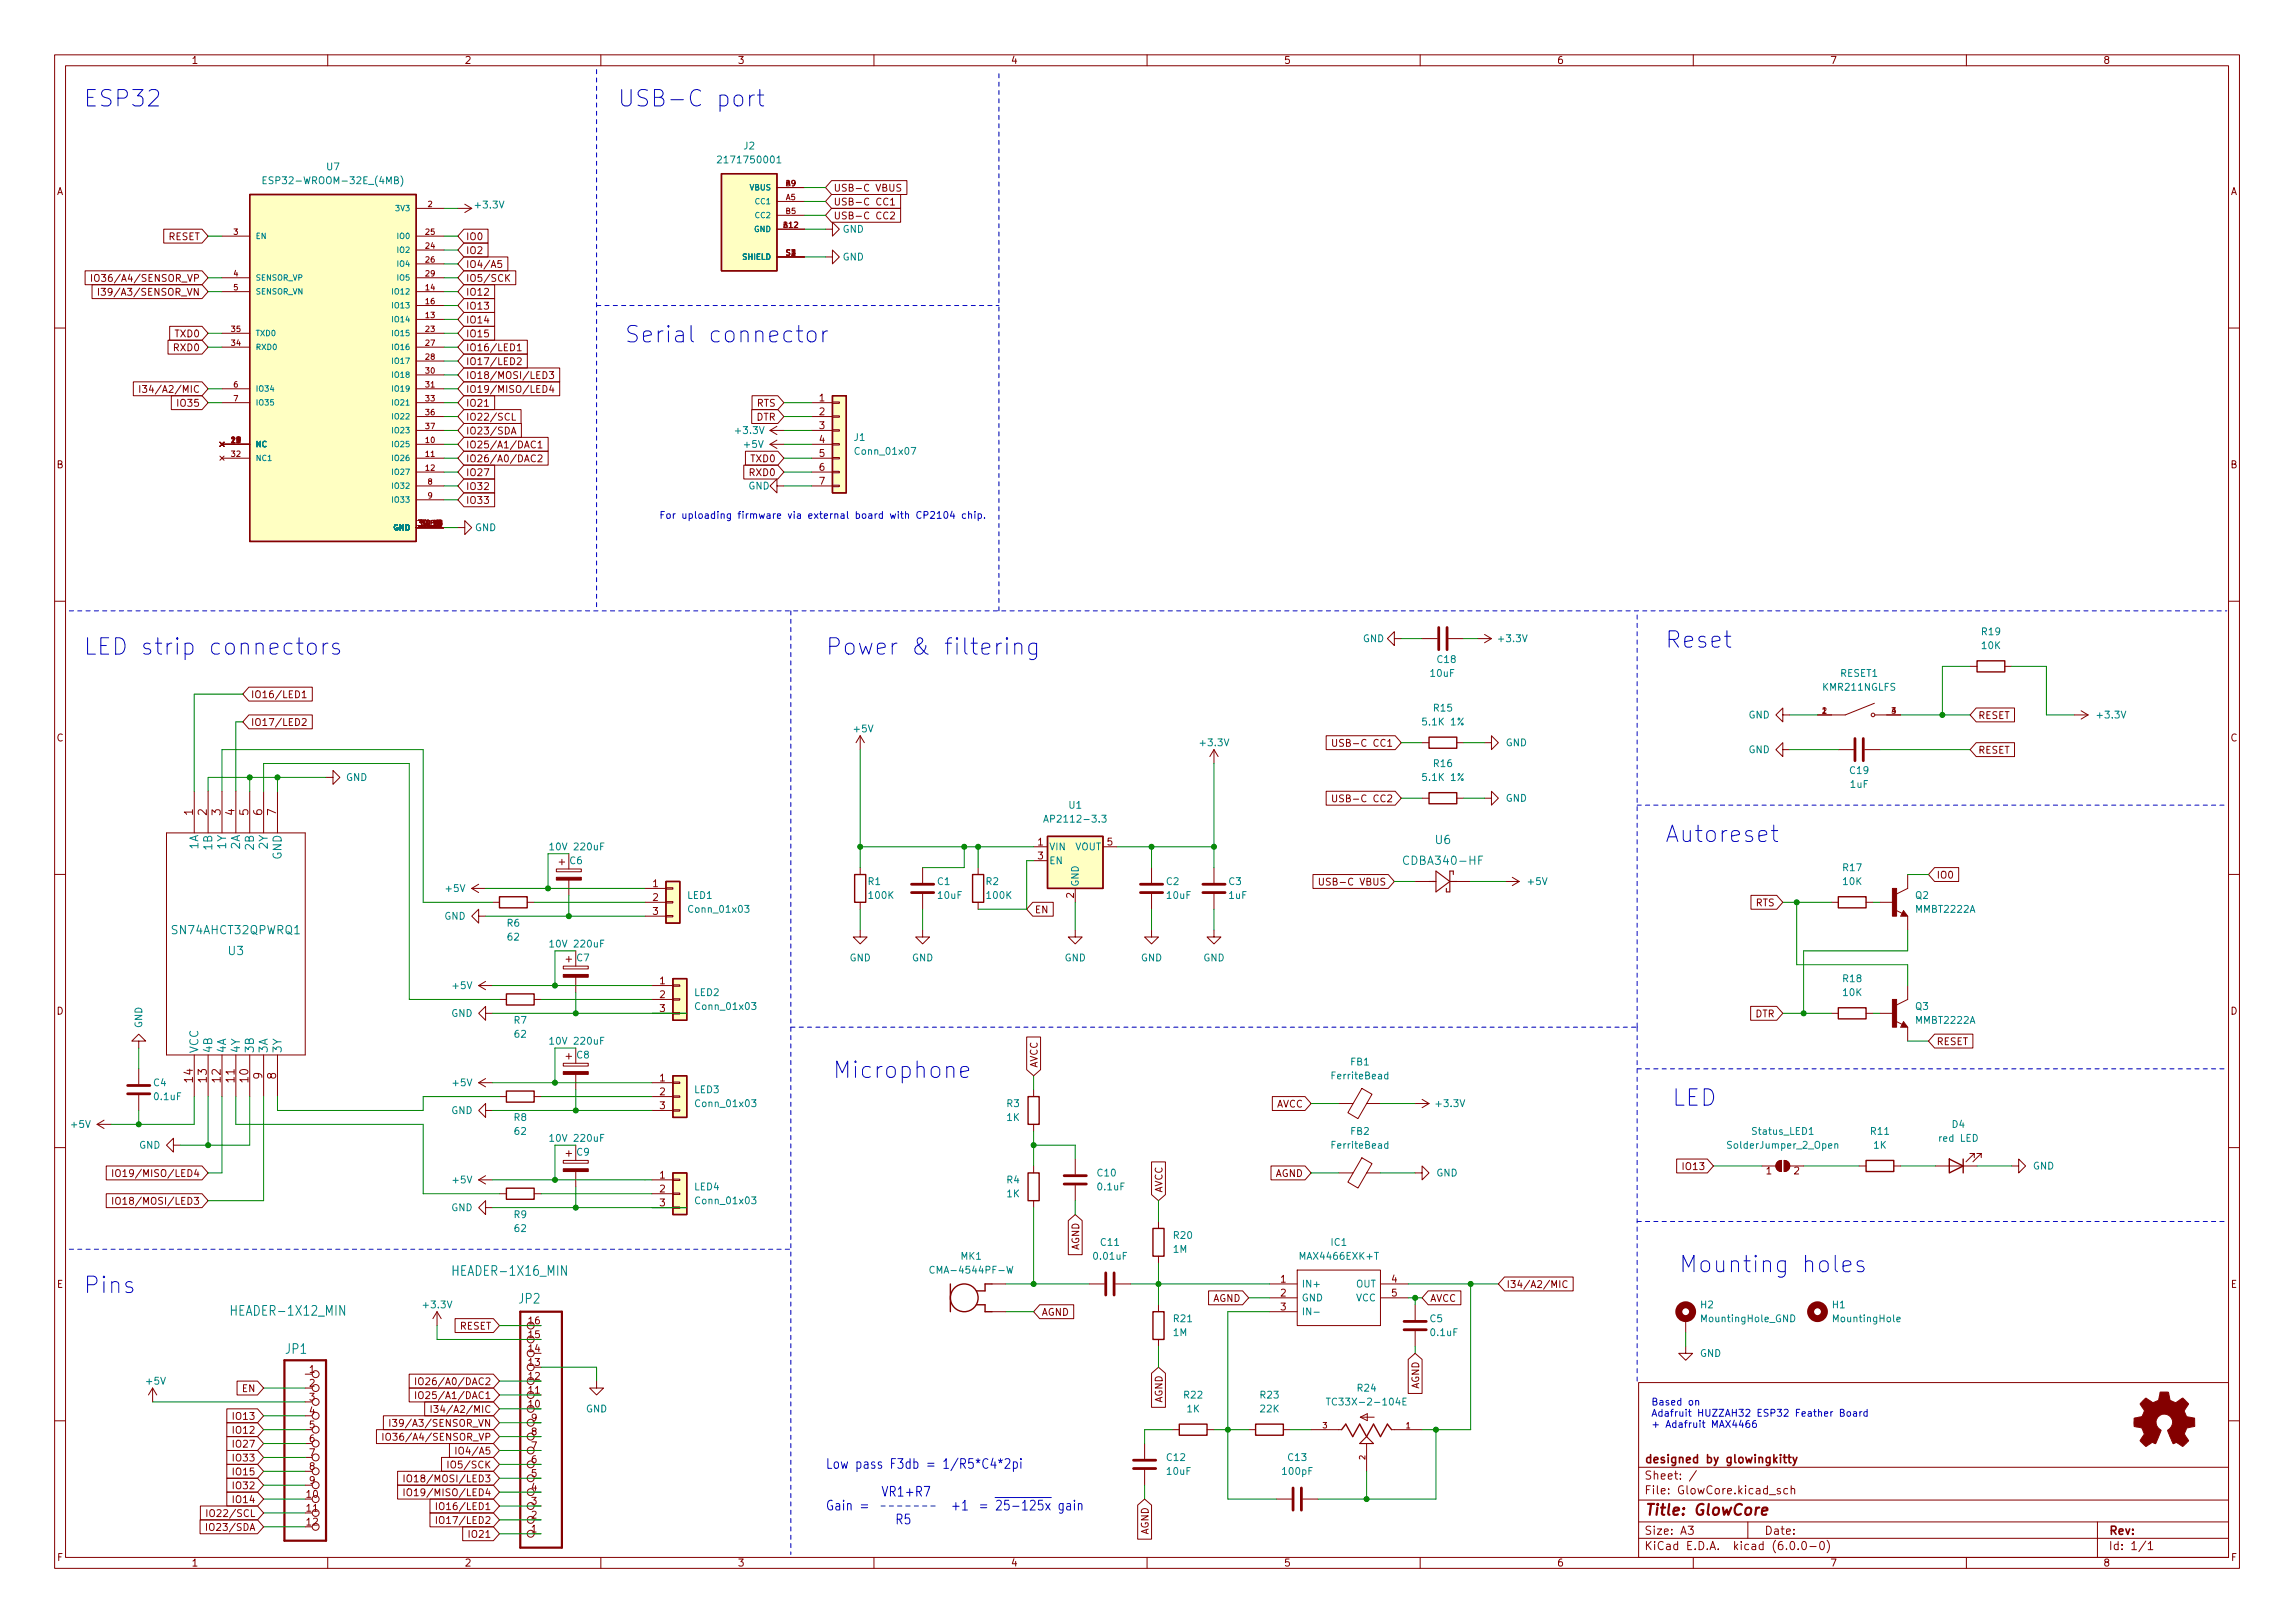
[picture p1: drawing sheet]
<svg xmlns="http://www.w3.org/2000/svg" width="420mm" height="297mm" viewBox="0 0 420 297" stroke-linecap="round" stroke-linejoin="round" font-family="sans-serif">
<defs><g id="words">
<g font-size="4.2" fill="#0000c2">
<text x="15.2" y="19.5">ESP32</text>
<text x="113" y="19.5">USB-C port</text>
<text x="114.3" y="62.7">Serial connector</text>
<text x="15.2" y="119.9">LED strip connectors</text>
<text x="151.1" y="119.9">Power &amp; filtering</text>
<text x="304.8" y="118.6">Reset</text>
<text x="304.8" y="154.2">Autoreset</text>
<text x="152.4" y="197.3">Microphone</text>
<text x="306.1" y="202.4">LED</text>
<text x="307.3" y="232.9">Mounting holes</text>
<text x="15.2" y="236.7">Pins</text>
</g>
<text font-size="2.8" fill="#840000" x="301" y="277.3">Title: GlowCore</text>
<g font-size="2.5" fill="#008484">
<text x="83.6" y="233.5">HEADER-1X16_MIN</text>
<text x="95" y="238.6">JP2</text>
<text x="43" y="240.8">HEADER-1X12_MIN</text>
<text x="52.3" y="247.8">JP1</text>
</g>
<g font-size="2.5" fill="#0000c2">
<text x="151.1" y="268.8">Low pass F3db = 1/R5*C4*2pi</text>
<text x="161.3" y="273.9">VR1+R7</text>
<text x="151.1" y="276.4">Gain =</text>
<text x="163.8" y="279">R5</text>
<text x="174" y="276.4">+1</text>
<text x="179.1" y="276.4">= ~{25-125x} gain</text>
</g>
<g font-size="2.1" fill="#840000">
<text x="35.3" y="149.2" transform="rotate(-90 35.3 149.2)">1</text>
<text x="37.8" y="149.2" transform="rotate(-90 37.8 149.2)">2</text>
<text x="40.4" y="149.2" transform="rotate(-90 40.4 149.2)">3</text>
<text x="42.9" y="149.2" transform="rotate(-90 42.9 149.2)">4</text>
<text x="45.5" y="149.2" transform="rotate(-90 45.5 149.2)">5</text>
<text x="48" y="149.2" transform="rotate(-90 48 149.2)">6</text>
<text x="50.5" y="149.2" transform="rotate(-90 50.5 149.2)">7</text>
<text x="48" y="197.5" transform="rotate(-90 48 197.5)">9</text>
<text x="50.5" y="197.5" transform="rotate(-90 50.5 197.5)">8</text>
<text x="35.3" y="198" transform="rotate(-90 35.3 198)">14</text>
<text x="37.8" y="198" transform="rotate(-90 37.8 198)">13</text>
<text x="40.4" y="198" transform="rotate(-90 40.4 198)">12</text>
<text x="42.9" y="198" transform="rotate(-90 42.9 198)">11</text>
<text x="45.5" y="198" transform="rotate(-90 45.5 198)">10</text>
<text x="301" y="267.8">designed by glowingkitty</text>
<text x="301" y="273.5">File: GlowCore.kicad_sch</text>
<text x="301" y="270.8">Sheet: /</text>
<text x="301" y="280.9">Size: A3</text>
<text x="323" y="280.9">Date:</text>
<text x="386" y="280.9">Rev:</text>
<text x="301" y="283.7">KiCad E.D.A. kicad (6.0.0-0)</text>
<text x="386" y="283.7">Id: 1/1</text>
</g>
<g font-size="2.1" fill="#008484">
<text x="36.3" y="155.4" transform="rotate(-90 36.3 155.4)">1A</text>
<text x="38.8" y="155.4" transform="rotate(-90 38.8 155.4)">1B</text>
<text x="41.4" y="155.2" transform="rotate(-90 41.4 155.2)">1Y</text>
<text x="43.9" y="155.4" transform="rotate(-90 43.9 155.4)">2A</text>
<text x="46.5" y="155.4" transform="rotate(-90 46.5 155.4)">2B</text>
<text x="49" y="155.2" transform="rotate(-90 49 155.2)">2Y</text>
<text x="262.8" y="154.5">U6</text>
<text x="51.5" y="157.3" transform="rotate(-90 51.5 157.3)">GND</text>
<text x="257.6" y="158.3">CDBA340-HF</text>
<text x="31.7" y="171">SN74AHCT32QPWRQ1</text>
<text x="41.8" y="174.8">U3</text>
<text x="36.3" y="192.8" transform="rotate(-90 36.3 192.8)">VCC</text>
<text x="38.8" y="192.8" transform="rotate(-90 38.8 192.8)">4B</text>
<text x="41.4" y="192.8" transform="rotate(-90 41.4 192.8)">4A</text>
<text x="43.9" y="192.8" transform="rotate(-90 43.9 192.8)">4Y</text>
<text x="46.5" y="192.8" transform="rotate(-90 46.5 192.8)">3B</text>
<text x="49" y="192.8" transform="rotate(-90 49 192.8)">3A</text>
<text x="51.5" y="192.8" transform="rotate(-90 51.5 192.8)">3Y</text>
</g>
<g font-size="1.8" fill="#840000">
<text x="35" y="11.7">1</text>
<text x="85" y="11.7">2</text>
<text x="135" y="11.7">3</text>
<text x="185" y="11.7">4</text>
<text x="235" y="11.7">5</text>
<text x="285" y="11.7">6</text>
<text x="335" y="11.7">7</text>
<text x="385" y="11.7">8</text>
<text x="10.3" y="35.7">A</text>
<text x="152.6" y="35.1">USB-C VBUS</text>
<text x="408.3" y="35.7">A</text>
<text x="152.6" y="37.6">USB-C CC1</text>
<text x="152.6" y="40.1">USB-C CC2</text>
<text x="30.8" y="43.9">RESET</text>
<text x="85.2" y="46.5">IO2</text>
<text x="85.2" y="43.9">IO0</text>
<text x="18.8" y="51.6">IO36/A4/SENSOR_VP</text>
<text x="85.2" y="51.6">IO5/SCK</text>
<text x="85.2" y="49">IO4/A5</text>
<text x="20.1" y="54.1">I39/A3/SENSOR_VN</text>
<text x="85.2" y="54.1">IO12</text>
<text x="85.2" y="59.2">IO14</text>
<text x="85.2" y="56.6">IO13</text>
<text x="32" y="64.3">RXD0</text>
<text x="32.2" y="61.7">TXD0</text>
<text x="85.2" y="64.3">IO16/LED1</text>
<text x="85.2" y="61.7">IO15</text>
<text x="27.7" y="71.9">I34/A2/MIC</text>
<text x="85.2" y="71.9">IO19/MISO/LED4</text>
<text x="85.2" y="69.3">IO18/MOSI/LED3</text>
<text x="85.2" y="66.8">IO17/LED2</text>
<text x="32.8" y="74.4">IO35</text>
<text x="85.2" y="74.4">IO21</text>
<text x="85.2" y="77">IO22/SCL</text>
<text x="138.4" y="77">DTR</text>
<text x="138.5" y="74.4">RTS</text>
<text x="150" y="73.4">1</text>
<text x="150" y="76">2</text>
<text x="85.2" y="82">IO25/A1/DAC1</text>
<text x="85.2" y="79.5">IO23/SDA</text>
<text x="150" y="78.5">3</text>
<text x="150" y="81.1">4</text>
<text x="150" y="83.6">5</text>
<text x="10.3" y="85.7">B</text>
<text x="85.2" y="87.1">IO27</text>
<text x="85.2" y="84.6">IO26/A0/DAC2</text>
<text x="85.2" y="89.7">IO32</text>
<text x="137.4" y="87.1">RXD0</text>
<text x="137.6" y="84.6">TXD0</text>
<text x="150" y="86.1">6</text>
<text x="150" y="88.7">7</text>
<text x="408.3" y="85.7">B</text>
<text x="85.2" y="92.2">IO33</text>
<text x="45.9" y="127.8">IO16/LED1</text>
<text x="362.1" y="131.6">RESET</text>
<text x="10.3" y="135.7">C</text>
<text x="45.9" y="132.8">IO17/LED2</text>
<text x="245.5" y="136.7">USB-C CC1</text>
<text x="362.1" y="137.9">RESET</text>
<text x="408.3" y="135.7">C</text>
<text x="245.5" y="146.8">USB-C CC2</text>
<text x="190" y="154.7">1</text>
<text x="202.7" y="154.7">5</text>
<text x="190" y="157.3">3</text>
<text x="354.5" y="160.8">IO0</text>
<text x="119.5" y="162.3">1</text>
<text x="119.5" y="164.9">2</text>
<text x="119.5" y="167.4">3</text>
<text x="189.4" y="167.1">EN</text>
<text x="196.6" y="164.4" transform="rotate(-90 196.6 164.4)">2</text>
<text x="242.8" y="162.1">USB-C VBUS</text>
<text x="321.4" y="165.9">RTS</text>
<text x="10.3" y="185.7">D</text>
<text x="120.8" y="180.1">1</text>
<text x="120.8" y="182.7">2</text>
<text x="120.8" y="185.2">3</text>
<text x="408.3" y="185.7">D</text>
<text x="321.3" y="186.2">DTR</text>
<text x="354.5" y="191.3">RESET</text>
<text x="120.8" y="197.9">1</text>
<text x="190" y="195.5" transform="rotate(-90 190 195.5)">AVCC</text>
<text x="120.8" y="200.4">2</text>
<text x="120.8" y="203">3</text>
<text x="233.6" y="202.7">AVCC</text>
<text x="22.8" y="215.4">IO19/MISO/LED4</text>
<text x="120.8" y="215.7">1</text>
<text x="233.4" y="215.4">AGND</text>
<text x="308.4" y="214.1">IO13</text>
<text x="323.4" y="214.9">1</text>
<text x="328.4" y="214.9">2</text>
<text x="22.8" y="220.5">IO18/MOSI/LED3</text>
<text x="120.8" y="218.2">2</text>
<text x="120.8" y="220.8">3</text>
<text x="212.8" y="218.3" transform="rotate(-90 212.8 218.3)">AVCC</text>
<text x="197.6" y="228.9" transform="rotate(-90 197.6 228.9)">AGND</text>
<text x="10.4" y="235.7">E</text>
<text x="222" y="238.3">AGND</text>
<text x="234.5" y="234.7">1</text>
<text x="234.5" y="237.3">2</text>
<text x="234.5" y="239.8">3</text>
<text x="254.8" y="234.7">4</text>
<text x="254.8" y="237.3">5</text>
<text x="261.8" y="238.3">AVCC</text>
<text x="275.8" y="235.7">I34/A2/MIC</text>
<text x="408.4" y="235.7">E</text>
<text x="84.1" y="243.3">RESET</text>
<text x="96.8" y="244.9">15</text>
<text x="96.8" y="242.4">16</text>
<text x="190.7" y="240.8">AGND</text>
<text x="56.7" y="251.2">1</text>
<text x="96.8" y="250">13</text>
<text x="96.8" y="247.4">14</text>
<text x="44.4" y="254.8">EN</text>
<text x="56.7" y="253.8">2</text>
<text x="56.7" y="256.3">3</text>
<text x="78.1" y="253.5">IO26/A0/DAC2</text>
<text x="78.1" y="256">IO25/A1/DAC1</text>
<text x="96.8" y="257.6">10</text>
<text x="96.8" y="255.1">11</text>
<text x="96.8" y="252.5">12</text>
<text x="212.8" y="256.9" transform="rotate(-90 212.8 256.9)">AGND</text>
<text x="259.8" y="254.3" transform="rotate(-90 259.8 254.3)">AGND</text>
<text x="43" y="262.4">IO12</text>
<text x="43" y="259.8">IO13</text>
<text x="56.7" y="258.9">4</text>
<text x="56.7" y="261.4">5</text>
<text x="56.7" y="263.9">6</text>
<text x="72.1" y="263.7">IO36/A4/SENSOR_VP</text>
<text x="73.4" y="261.1">I39/A3/SENSOR_VN</text>
<text x="81.1" y="258.6">I34/A2/MIC</text>
<text x="97.3" y="262.7">8</text>
<text x="97.3" y="260.1">9</text>
<text x="43" y="267.5">IO33</text>
<text x="43" y="264.9">IO27</text>
<text x="56.7" y="266.5">7</text>
<text x="56.7" y="269">8</text>
<text x="82.9" y="268.7">IO5/SCK</text>
<text x="84.4" y="266.2">IO4/A5</text>
<text x="97.3" y="267.8">6</text>
<text x="97.3" y="265.2">7</text>
<text x="43" y="275.1">IO14</text>
<text x="43" y="270">IO15</text>
<text x="43" y="272.5">IO32</text>
<text x="56.2" y="274.1">10</text>
<text x="56.7" y="271.6">9</text>
<text x="76.2" y="273.8">IO19/MISO/LED4</text>
<text x="76.2" y="271.3">IO18/MOSI/LED3</text>
<text x="97.3" y="275.4">3</text>
<text x="97.3" y="272.8">4</text>
<text x="97.3" y="270.3">5</text>
<text x="38.8" y="280.2">IO23/SDA</text>
<text x="39" y="277.6">IO22/SCL</text>
<text x="56.2" y="276.6">11</text>
<text x="56.2" y="279.2">12</text>
<text x="81.2" y="276.4">IO16/LED1</text>
<text x="81.2" y="278.9">IO17/LED2</text>
<text x="86.2" y="281.4">IO21</text>
<text x="97.3" y="280.5">1</text>
<text x="97.3" y="277.9">2</text>
<text x="210.3" y="281" transform="rotate(-90 210.3 281)">AGND</text>
<text x="10.4" y="285.7">F</text>
<text x="35" y="286.7">1</text>
<text x="85" y="286.7">2</text>
<text x="135" y="286.7">3</text>
<text x="185" y="286.7">4</text>
<text x="235" y="286.7">5</text>
<text x="285" y="286.7">6</text>
<text x="335" y="286.7">7</text>
<text x="385" y="286.7">8</text>
<text x="408.4" y="285.7">F</text>
</g>
<g font-size="1.8" fill="#008484">
<text x="132.2" y="29.9">2171750001</text>
<text x="136.2" y="27.3">J2</text>
<text x="49.5" y="33.7">ESP32-WROOM-32E_(4MB)</text>
<text x="59.8" y="31.2">U7</text>
<text x="87.2" y="38.1">+3.3V</text>
<text x="154.2" y="42.6">GND</text>
<text x="154.2" y="47.7">GND</text>
<text x="134.8" y="79.4">+3.3V</text>
<text x="136.3" y="82">+5V</text>
<text x="156.4" y="80.7">J1</text>
<text x="156.9" y="83.2">Conn_01x07</text>
<text x="137" y="89.6">GND</text>
<text x="86.9" y="97.2">GND</text>
<text x="249.5" y="117.5">GND</text>
<text x="274.5" y="117.5">+3.3V</text>
<text x="362.9" y="116.2">R19</text>
<text x="362.9" y="118.8">10K</text>
<text x="262" y="123.9">10uF</text>
<text x="263.2" y="121.3">C18</text>
<text x="336.9" y="123.9">RESET1</text>
<text x="262.5" y="130.2">R15</text>
<text x="320.1" y="131.5">GND</text>
<text x="333.9" y="126.4">KMR211NGLFS</text>
<text x="384.1" y="131.5">+3.3V</text>
<text x="156.4" y="134">+5V</text>
<text x="219.9" y="136.6">+3.3V</text>
<text x="260.8" y="132.8">5.1K 1%</text>
<text x="275.6" y="136.6">GND</text>
<text x="320.1" y="137.8">GND</text>
<text x="63.3" y="142.9">GND</text>
<text x="260.8" y="142.9">5.1K 1%</text>
<text x="262.5" y="140.4">R16</text>
<text x="338.7" y="141.6">C19</text>
<text x="195.7" y="148">U1</text>
<text x="275.6" y="146.7">GND</text>
<text x="338.8" y="144.2">1uF</text>
<text x="101.2" y="155.6">10V 220uF</text>
<text x="192" y="155.6">VIN</text>
<text x="192.1" y="150.5">AP2112-3.3</text>
<text x="196.8" y="155.6">VOUT</text>
<text x="104.3" y="158.2">C6</text>
<text x="158.9" y="162">R1</text>
<text x="171.6" y="162">C1</text>
<text x="180.5" y="162">R2</text>
<text x="192" y="158.2">EN</text>
<text x="213.5" y="162">C2</text>
<text x="225" y="162">C3</text>
<text x="279.8" y="162">+5V</text>
<text x="337.5" y="159.4">R17</text>
<text x="337.5" y="162">10K</text>
<text x="81.7" y="163.2">+5V</text>
<text x="125.9" y="164.5">LED1</text>
<text x="126.4" y="167">Conn_01x03</text>
<text x="159.2" y="164.5">100K</text>
<text x="171.8" y="164.5">10uF</text>
<text x="180.8" y="164.5">100K</text>
<text x="197.5" y="162.3" transform="rotate(-90 197.5 162.3)">GND</text>
<text x="213.7" y="164.5">10uF</text>
<text x="225" y="164.5">1uF</text>
<text x="350.7" y="164.5">Q2</text>
<text x="350.9" y="167">MMBT2222A</text>
<text x="81.3" y="168.3">GND</text>
<text x="92.8" y="169.6">R6</text>
<text x="93" y="172.1">62</text>
<text x="101.2" y="173.4">10V 220uF</text>
<text x="105.6" y="175.9">C7</text>
<text x="155.5" y="175.9">GND</text>
<text x="166.9" y="175.9">GND</text>
<text x="194.9" y="175.9">GND</text>
<text x="208.9" y="175.9">GND</text>
<text x="220.3" y="175.9">GND</text>
<text x="337.5" y="179.7">R18</text>
<text x="83" y="181">+5V</text>
<text x="127.1" y="182.3">LED2</text>
<text x="127.6" y="184.8">Conn_01x03</text>
<text x="337.5" y="182.3">10K</text>
<text x="350.7" y="184.8">Q3</text>
<text x="26" y="188.2" transform="rotate(-90 26 188.2)">GND</text>
<text x="82.6" y="186.1">GND</text>
<text x="94.1" y="187.4">R7</text>
<text x="94.3" y="189.9">62</text>
<text x="101.2" y="191.2">10V 220uF</text>
<text x="350.9" y="187.4">MMBT2222A</text>
<text x="105.6" y="193.7">C8</text>
<text x="244.1" y="197.5">FerriteBead</text>
<text x="247.3" y="195">FB1</text>
<text x="28.1" y="198.8">C4</text>
<text x="28.3" y="201.3">0.1uF</text>
<text x="82.6" y="203.9">GND</text>
<text x="83" y="198.8">+5V</text>
<text x="127.1" y="200.1">LED3</text>
<text x="127.6" y="202.6">Conn_01x03</text>
<text x="184.3" y="202.6">R3</text>
<text x="263.1" y="202.6">+3.3V</text>
<text x="13.1" y="206.4">+5V</text>
<text x="94.1" y="205.1">R8</text>
<text x="94.3" y="207.7">62</text>
<text x="101.2" y="209">10V 220uF</text>
<text x="184.3" y="205.1">1K</text>
<text x="247.3" y="207.7">FB2</text>
<text x="320.9" y="207.7">Status_LED1</text>
<text x="342.5" y="207.7">R11</text>
<text x="355.1" y="209">red LED</text>
<text x="357.4" y="206.4">D4</text>
<text x="25.4" y="210.2">GND</text>
<text x="105.6" y="211.5">C9</text>
<text x="201" y="215.3">C10</text>
<text x="244.1" y="210.2">FerriteBead</text>
<text x="262.9" y="215.3">GND</text>
<text x="316.7" y="210.2">SolderJumper_2_Open</text>
<text x="343" y="210.2">1K</text>
<text x="372.2" y="214">GND</text>
<text x="82.6" y="221.7">GND</text>
<text x="83" y="216.6">+5V</text>
<text x="127.1" y="217.8">LED4</text>
<text x="127.6" y="220.4">Conn_01x03</text>
<text x="184.3" y="216.6">R4</text>
<text x="184.3" y="219.1">1K</text>
<text x="201.1" y="217.8">0.1uF</text>
<text x="94.1" y="222.9">R9</text>
<text x="94.3" y="225.5">62</text>
<text x="214.9" y="226.7">R20</text>
<text x="171.3" y="233.1">CMA-4544PF-W</text>
<text x="175.9" y="230.5">MK1</text>
<text x="200.4" y="230.5">0.01uF</text>
<text x="201.6" y="228">C11</text>
<text x="214.8" y="229.3">1M</text>
<text x="238.3" y="230.5">MAX4466EXK+T</text>
<text x="243.7" y="228">IC1</text>
<text x="77.7" y="239.4">+3.3V</text>
<text x="238.3" y="235.6">IN+</text>
<text x="238.3" y="238.2">GND</text>
<text x="248.2" y="235.6">OUT</text>
<text x="248.2" y="238.2">VCC</text>
<text x="311.4" y="239.4">H2</text>
<text x="335.5" y="239.4">H1</text>
<text x="214.8" y="244.5">1M</text>
<text x="214.9" y="242">R21</text>
<text x="238.3" y="240.7">IN-</text>
<text x="261.8" y="242">C5</text>
<text x="262" y="244.5">0.1uF</text>
<text x="311.7" y="242">MountingHole_GND</text>
<text x="335.8" y="242">MountingHole</text>
<text x="311.2" y="248.3">GND</text>
<text x="26.9" y="253.4">+5V</text>
<text x="216.8" y="255.9">R22</text>
<text x="230.8" y="255.9">R23</text>
<text x="244.3" y="257.2">TC33X-2-104E</text>
<text x="248.6" y="254.7">R24</text>
<text x="107.3" y="258.5">GND</text>
<text x="217.3" y="258.5">1K</text>
<text x="230.8" y="258.5">22K</text>
<text x="213.7" y="267.4">C12</text>
<text x="213.7" y="269.9">10uF</text>
<text x="234.9" y="269.9">100pF</text>
<text x="235.9" y="267.4">C13</text>
</g>
<g font-size="1.8" fill="#0000c2">
<text x="120.6" y="94.9">For uploading firmware via external board with CP2104 chip.</text>
<text x="302.3" y="257.2">Based on</text>
<text x="302.3" y="259.3">Adafruit HUZZAH32 ESP32 Feather Board</text>
<text x="302.3" y="261.3">+ Adafruit MAX4466</text>
</g>
<g font-size="1.4" fill="#008484">
<text x="137.3" y="34.8">VBUS</text>
<text x="72.7" y="38.6">3V3</text>
<text x="138.4" y="37.4">CC1</text>
<text x="138.4" y="39.9">CC2</text>
<text x="46.7" y="43.7">EN</text>
<text x="72.9" y="46.3">IO2</text>
<text x="72.9" y="43.7">IO0</text>
<text x="136" y="47.5">SHIELD</text>
<text x="138.1" y="42.5">GND</text>
<text x="46.7" y="51.3">SENSOR_VP</text>
<text x="46.7" y="53.9">SENSOR_VN</text>
<text x="72.1" y="53.9">IO12</text>
<text x="72.9" y="48.8">IO4</text>
<text x="72.9" y="51.3">IO5</text>
<text x="72.1" y="59">IO14</text>
<text x="72.1" y="56.4">IO13</text>
<text x="46.7" y="64">RXD0</text>
<text x="46.7" y="61.5">TXD0</text>
<text x="72.1" y="61.5">IO15</text>
<text x="72.1" y="64">IO16</text>
<text x="46.7" y="71.7">IO34</text>
<text x="72.1" y="66.6">IO17</text>
<text x="72.1" y="69.1">IO18</text>
<text x="72.1" y="71.7">IO19</text>
<text x="46.7" y="74.2">IO35</text>
<text x="72.1" y="74.2">IO21</text>
<text x="72.1" y="76.7">IO22</text>
<text x="46.7" y="81.8">NC</text>
<text x="72.1" y="81.8">IO25</text>
<text x="72.1" y="79.3">IO23</text>
<text x="46.7" y="84.4">NC1</text>
<text x="72.1" y="84.4">IO26</text>
<text x="72.1" y="86.9">IO27</text>
<text x="72.1" y="89.4">IO32</text>
<text x="72.1" y="92">IO33</text>
<text x="72" y="97.1">GND</text>
</g>
<g font-size="1.4" fill="#840000">
<text x="143.9" y="34.1">B9</text>
<text x="78.3" y="37.9">2</text>
<text x="143.5" y="41.7">B12</text>
<text x="143.9" y="36.6">A5</text>
<text x="143.9" y="39.2">B5</text>
<text x="42.8" y="43">3</text>
<text x="78" y="45.5">24</text>
<text x="78" y="43">25</text>
<text x="143.9" y="46.8">S1</text>
<text x="144.9" y="46.8">2</text>
<text x="42.8" y="50.6">4</text>
<text x="42.8" y="53.1">5</text>
<text x="78" y="53.1">14</text>
<text x="78" y="48">26</text>
<text x="78" y="50.6">29</text>
<text x="78" y="58.2">13</text>
<text x="78" y="55.7">16</text>
<text x="42.4" y="63.3">34</text>
<text x="42.4" y="60.7">35</text>
<text x="78" y="60.7">23</text>
<text x="78" y="63.3">27</text>
<text x="78" y="65.8">28</text>
<text x="42.8" y="70.9">6</text>
<text x="78" y="68.4">30</text>
<text x="78" y="70.9">31</text>
<text x="42.8" y="73.4">7</text>
<text x="78" y="73.4">33</text>
<text x="78" y="76">36</text>
<text x="42.4" y="81.1">17</text>
<text x="42.4" y="83.6">32</text>
<text x="43.2" y="81.1">1</text>
<text x="78" y="81.1">10</text>
<text x="78" y="83.6">11</text>
<text x="78" y="78.5">37</text>
<text x="78" y="86.1">12</text>
<text x="78.3" y="88.7">8</text>
<text x="78.3" y="91.2">9</text>
<text x="76.8" y="96.3">39_ 1</text>
<text x="77.2" y="96.3">39_11</text>
<text x="78" y="96.3">1525</text>
<text x="78" y="96.3">3837</text>
<text x="78.3" y="96.3">120</text>
<text x="79.5" y="96.3">48</text>
<text x="79.5" y="96.3">7</text>
<text x="333.6" y="130.6">1</text>
<text x="346.3" y="130.6">4</text>
<text x="242.2" y="261.4">3</text>
<text x="257.4" y="261.4">1</text>
<text x="249.9" y="267.1" transform="rotate(-90 249.9 267.1)">2</text>
</g>
</g></defs>
<g fill="none" stroke="#840000" stroke-width=".18">
<path d="M10 10h400v277h-400zM12 12h396v273h-396zM60 10v2M110 10v2M160 10v2M210 10v2M260 10v2M310 10v2M360 10v2M76.2 38.1h5.1M83.8 38.1h2.6M85.1 37.4l1.3 .7"/>
<path d="M86.4 38.1l-1.3 .8M142.2 36.9h5.1M142.2 34.3h5.1M142.2 39.4h5.1M152.2 35.6h12.7v2.5h-12.7l-1.1-1.2zM152.2 33.1h13.8v2.5h-13.8l-1.1-1.3zM152.2 38.1h12.7v2.6h-12.7l-1.1-1.3zM162.6 36.4a.6 .6 0 0 0-.9 .4 .6 .6 0 0 0 .6 .7l.3-.1M163 36.6l.4-.3v1.2M163 38.9l.5-.1 .3 .4-.8 .9h.8M163 37.5h.8M164.9 33.8l-.5-.1-.2 .1v.4l.6 .2 .1 .4-.2 .2-.5-.1"/>
<path d="M15.6 49.6h21.4l1.1 1.2-1.1 1.3h-21.4zM16.8 50.2v1.3M16.8 52.1h20.2l1.1 1.3-1.1 1.2h-20.2zM17.4 50.4l.2-.2a.43 .43 0 0 1 .5 .5v.4a.42 .42 0 0 1-.4 .4 .42 .42 0 0 1-.4-.4zM18 52.8v1.2M18.5 52.8h.8l-.4 .5 .3 .1v.5l-.1 .1-.6-.1M30 41.9h7l1.1 1.3-1.1 1.3h-7zM31.1 59.7h5.9l1.1 1.3-1.1 1.3h-5.9zM40.6 53.4h5.1M40.6 43.2h5.1M40.6 50.8h5.1M76.2 58.5h5.1"/>
<path d="M76.2 53.4h5.1M76.2 55.9h5.1M76.2 45.8h5.1M76.2 43.2h5.1M76.2 48.3h5.1M76.2 50.8h5.1M84.9 44.5h4.4v2.5h-4.4l-1.1-1.2zM84.9 49.6h9.5v2.5h-9.5l-1.1-1.3zM84.9 41.9h4.4v2.6h-4.4l-1.1-1.3zM84.9 47h8.1v2.6h-8.1l-1.1-1.3zM84.9 52.1h5.7v2.5h-5.7l-1.1-1.2zM84.9 57.2h5.7v2.5h-5.7l-1.1-1.2z"/>
<path d="M84.9 54.6h5.7v2.6h-5.7l-1.1-1.3zM84.9 59.7h5.7v2.6h-5.7l-1.1-1.3zM91.8 47.7h-.6l-.1 .6 .2-.1h.4l.2 .2-.1 .4-.2 .2-.5-.2M92.8 50.8l.5 .7M93.3 50.2l-.7 .8M142.2 41.9h5.1M142.2 47h5.1M151.1 41.9h1.3v-1.2l1.3 1.2-1.3 1.3v-1.3M151.1 47h1.3v-1.2l1.3 1.2-1.3 1.3v-1.3M10 60h2M24.4 69.9h12.6l1.1 1.3-1.1 1.2h-12.6zM25.6 70.6v1.2"/>
<path d="M26.1 70.6h.8l-.5 .4 .4 .2v.5l-.2 .1-.5-.1M30.8 62.3h6.2l1.1 1.2-1.1 1.3h-6.2zM31.4 72.4h5.6l1.1 1.3-1.1 1.3h-5.6zM40.6 73.7h5.1M40.6 61h5.1M40.6 63.5h5.1M40.6 71.2h5.1M76.2 73.7h5.1M76.2 76.2h5.1M76.2 78.8h5.1M76.2 61h5.1M76.2 63.5h5.1"/>
<path d="M76.2 66.1h5.1M76.2 68.6h5.1M76.2 71.2h5.1M84.9 69.9h17.6v2.5h-17.6l-1.1-1.2zM84.9 67.3h17.6v2.6h-17.6l-1.1-1.3zM84.9 62.3h11.6v2.5h-11.6l-1.1-1.3zM84.9 64.8h11.6v2.5h-11.6l-1.1-1.2zM84.9 72.4h5.7v2.6h-5.7l-1.1-1.3zM84.9 77.5h10.6v2.5h-10.6l-1.1-1.2zM84.9 75h10.5v2.5h-10.5l-1.1-1.3zM88.7 74.4h.7M93.6 79.4l.4-1.2 .5 1.2"/>
<path d="M93.7 79.1h.6M93.8 75.6v1.3h.6M94.7 63.3l.4-.4v1.3M94.7 65.6l.5-.1 .2 .3-.8 .9h.8M94.7 64.2h.7M99.4 70.6a.64 .64 0 0 1 .7 .6 .64 .64 0 0 1-.7 .6zM99.4 68a.64 .64 0 0 1 .7 .6 .64 .64 0 0 1-.7 .7zM100.6 68h.8l-.5 .5 .4 .1v.6l-.2 .1-.5-.1M100.9 70.5l-.3 .9h.8M101.2 71v.8M137.6 75h4.8l1.1 1.2-1.1 1.3h-4.8zM137.7 72.4h4.7l1.1 1.3-1.1 1.3h-4.7z"/>
<path d="M141 78.8h2.5M141 78.8l1.2 .7M142.2 78l-1.2 .8M148.6 73.7h3.8M148.6 76.2h3.8M148.6 78.8h3.8M152.4 78.6h1.3v.3h-1.3zM152.4 76.1h1.3v.3h-1.3zM152.4 73.6h1.3v.2h-1.3zM408 60h2M40.3 80.9l.7 .8M40.3 83.5l.7 .7"/>
<path d="M40.6 81.3h5.1M40.6 83.9h5.1M41 80.9l-.7 .8M41 83.5l-.7 .7M76.2 81.3h5.1M76.2 83.9h5.1M76.2 86.4h5.1M76.2 88.9h5.1M76.2 96.6h5.1M76.2 91.5h5.1M83.8 96.6h1.3v-1.3l1.3 1.3-1.3 1.2v-1.2M84.9 85.1h5.7v2.6h-5.7l-1.1-1.3z"/>
<path d="M84.9 80h15.5v2.6h-15.5l-1.1-1.3zM84.9 90.2h5.7v2.5h-5.7l-1.1-1.2zM84.9 82.6h15.5v2.5h-15.5l-1.1-1.2zM84.9 87.7h5.7v2.5h-5.7l-1.1-1.3zM98 80.8a.6 .6 0 0 0-.8 .5 .6 .6 0 0 0 .6 .7l.2-.1M98 83.4a.6 .6 0 0 0-.8 .4 .6 .6 0 0 0 .6 .7l.2-.1M98.5 81.1l.4-.4v1.3M98.5 83.4l.5-.1 .2 .3-.8 .9h.8M98.5 82h.7M136.2 85.1h6.2l1.1 1.3-1.1 1.3h-6.2zM136.5 82.6h5.9l1.1 1.3-1.1 1.2h-5.9zM141 81.3h2.5"/>
<path d="M141 81.3l1.2 .8M142.2 88.9v1.3l-1.2-1.3 1.2-1.2v1.2h1.3M142.2 80.6l-1.2 .7M148.6 81.3h3.8M148.6 83.9h3.8M148.6 86.4h3.8M148.6 88.9h3.8M152.4 88.8h1.3v.3h-1.3zM152.4 86.3h1.3v.2h-1.3zM152.4 83.7h1.3v.3h-1.3zM152.4 81.2h1.3v.2h-1.3zM10 110h2"/>
<path d="M255.3 116.9v-1.3l-1.3 1.3 1.3 1.2v-1.2h1.2M260.3 116.9h2.8M265.2 116.9h2.8M270.5 116.9h2.5M271.8 116.1l1.2 .8M273 116.9l-1.2 .7M408 110h2M45.6 125.8h11.6v2.5h-11.6l-1.2-1.3zM45.6 130.8h11.6v2.6h-11.6l-1.2-1.3zM55.3 126.8l.4-.4v1.3M55.3 131.6l.5-.1 .3 .4-.8 .9h.8M55.3 127.7h.8"/>
<path d="M157.5 134.7l-.8 1.2M157.5 134.7v2.5M157.5 134.7l.7 1.2M222.2 137.2l-.7 1.3M222.2 137.2v2.5M222.2 137.2l.8 1.3M242.8 134.7h12.6l1.1 1.2-1.1 1.3h-12.6zM244 135.3v1.1l.2 .2 .4-.1 .1-.1v-1.1M260.3 135.9h1.3M266.7 135.9h1.3M271.8 135.9h1.2v-1.2l1.3 1.2-1.3 1.3v-1.3M326.4 130.8v1.3l-1.3-1.3 1.3-1.2v1.2h1.3"/>
<path d="M326.4 137.2v1.3l-1.3-1.3 1.3-1.3v1.3h1.3M336.5 137.2h2.8M341.4 137.2h2.8M343.2 128.7l-5.4 2.1h-5.1M343.3 130.8h4.7M360.7 122h1.2M361.8 129.6h7v2.5h-7l-1.1-1.3zM361.8 135.9h7v2.6h-7l-1.1-1.3zM367 122h1.3M379.7 130.8h2.6M381 130.1l1.3 .7M382.3 130.8l-1.3 .8"/>
<path d="M30.5 152.4h25.4v40.7h-25.4zM35.6 144.8v7.6M38.1 144.8v7.6M40.6 144.8v7.6M43.2 144.8v7.6M45.7 144.8v7.6M48.3 144.8v7.6M50.8 144.8v7.6M59.7 142.3h1.3v-1.3l1.2 1.3-1.2 1.2v-1.2M101.9 159h4.5v.5h-4.5zM102.4 157.8h1M102.9 157.3v1"/>
<path d="M104.1 156.2v2.8M157.5 158.8v1.3M168.9 158.8v2.8M179.1 158.8v1.3M189.2 155h2.6M189.2 157.5h2.6M201.9 155h2.6M210.8 158.8v2.8M222.2 158.8v2.8M242.8 144.8h12.6l1.1 1.3-1.1 1.3h-12.6zM244 145.5v1l.2 .3 .4-.1 .1-.2v-1M260.3 146.1h1.3"/>
<path d="M266.7 146.1h1.3M271.8 146.1h1.2v-1.3l1.3 1.3-1.3 1.3v-1.3M354.2 158.8h4.4v2.5h-4.4l-1.1-1.2zM10 160h2M86.4 162.6h2.5M86.4 162.6l1.2 .8M87.6 167.7v1.2l-1.2-1.2 1.2-1.3v1.3h1.3M87.6 161.8l-1.2 .8M88.9 179.6l-1.3 .8M90.2 165.1h1.2M96.5 165.1h1.3M103.1 176.8h4.6v.5h-4.6z"/>
<path d="M103.6 175.6h1M104.1 161.1v2.8M104.1 175v1.1M105.4 174v2.8M105.4 178.9v2.7M118.1 167.7h3.8M118.1 165.1h3.8M118.1 162.6h3.8M121.9 167.5h1.3v.3h-1.3zM121.9 165h1.3v.3h-1.3zM121.9 162.5h1.3v.2h-1.3zM157.5 170.2v1.3h1.2l-1.2 1.3-1.3-1.3h1.3"/>
<path d="M157.5 165.1v1.3M168.9 170.2v1.3h1.3l-1.3 1.3-1.3-1.3h1.3M168.9 163.6v2.8M179.1 165.1v1.3M189.1 165.1h3.7v2.6h-3.7l-1.1-1.3zM196.8 170.2v1.3h1.3l-1.3 1.3-1.2-1.3h1.2M196.8 162.6v2.5M210.8 170.2v1.3h1.3l-1.3 1.3-1.3-1.3h1.3M210.8 163.6v2.8M222.2 170.2v1.3h1.3l-1.3 1.3-1.2-1.3h1.2M222.2 163.6v2.8M240.4 160.1h13.8l1.1 1.2-1.1 1.3h-13.8z"/>
<path d="M241.5 160.7v1.1l.3 .2h.2l.3-.2v-1.1M259.1 161.3h2.5M266.7 161.3h2.5M275.6 161.3h2.5M276.9 160.6l1.2 .7M278.1 161.3l-1.2 .8M320.6 163.9h4.7l1.1 1.2-1.1 1.3h-4.7zM335.3 165.1h1.2M341.6 165.1h1.3M344.2 165.1h2.5M347 166.6l1.3 .6M348.5 166.7l.7 1h-1.2z"/>
<path d="M349.2 160.1v2.5l-2 1M349.2 167.7v2.5M408 160h2M25.4 190.5h-1.3l1.3-1.2 1.3 1.2h-1.3v1.3M25.4 195.6v2.8M35.6 193.1v7.6M38.1 193.1v7.6M40.6 193.1v7.6M43.2 193.1v7.6M45.7 193.1v7.6M48.3 193.1v7.6M50.8 193.1v7.6"/>
<path d="M87.6 198.2l1.3 .7M87.6 198.2h2.6M87.6 180.4h2.6M87.6 180.4l1.3 .7M88.9 185.5v1.2l-1.3-1.2 1.3-1.3v1.3h1.3M88.9 197.4l-1.3 .8M91.4 182.9h1.3M97.8 182.9h1.3M103.1 194.6h4.6v.5h-4.6zM103.6 193.3h1M104.1 192.8v1M105.4 191.8v2.8"/>
<path d="M105.4 196.6v2.8M119.4 185.5h3.8M119.4 198.2h3.8M119.4 182.9h3.8M119.4 180.4h3.8M123.2 185.3h1.3v.3h-1.3zM123.2 182.8h1.3v.2h-1.3zM123.2 180.2h1.3v.3h-1.3zM123.2 198h1.3v.3h-1.3zM188 189.8h2.5v6l-1.3 1.1-1.2-1.1zM189.2 199.4v1.3M249.3 199.2l1.9 1.1-2.6 4.4-1.8-1.1z"/>
<path d="M320.5 184.2h4.8l1.1 1.3-1.1 1.2h-4.8zM335.3 185.5h1.2M341.6 185.5h1.3M344.2 185.5h2.5M347 186.9l1.3 .6M348.5 187l.7 1h-1.2zM349.2 180.4v2.5l-2 1M349.2 188v2.5M354.2 189.3h7v2.5h-7l-1.1-1.3zM10 210h2M17.8 205.8l1.2 .7M17.8 205.8h2.5"/>
<path d="M19 205l-1.2 .8M19.5 218.5h17.5l1.1 1.2-1.1 1.3h-17.5zM19.5 213.4h17.5l1.1 1.3-1.1 1.2h-17.5zM20.6 214.1v1.2M20.6 219.1v1.3M21.4 219.2l.1-.1a.43 .43 0 0 1 .5 .5v.4a.42 .42 0 0 1-.4 .4 .42 .42 0 0 1-.4-.4v-.4zM21.4 214.1h.1a.43 .43 0 0 1 .5 .4v.4a.42 .42 0 0 1-.4 .4 .42 .42 0 0 1-.4-.4v-.4zM25.4 200.4v2.8M31.7 209.6v1.3l-1.2-1.3 1.2-1.3v1.3h1.3M87.6 215.9l1.3 .8M87.6 215.9h2.6M88.9 203.2v1.3l-1.3-1.3 1.3-1.2v1.2h1.3"/>
<path d="M88.9 215.2l-1.3 .7M91.4 200.7h1.3M91.4 218.5h1.3M97.8 200.7h1.3M97.8 218.5h1.3M103.1 212.4h4.6v.5h-4.6zM103.6 211.1h1M104.1 210.6v1M105.4 209.6v2.8M105.4 214.4v2.8M119.4 200.7h3.8M119.4 215.9h3.8"/>
<path d="M119.4 218.5h3.8M119.4 203.2h3.8M123.2 203.1h1.3v.3h-1.3zM123.2 200.6h1.3v.2h-1.3zM123.2 218.3h1.3v.3h-1.3zM123.2 215.8h1.3v.3h-1.3zM189.2 205.8v1.2M189.2 213.4v1.3M189.2 219.7v1.3M196.8 212.1v2.8M196.8 217v2.7M210.8 212.6h2.6v6l-1.3 1.1-1.3-1.1z"/>
<path d="M232.7 213.4h6.2l1.1 1.3-1.1 1.2h-6.2zM232.9 200.7h6l1.1 1.3-1.1 1.2h-6zM245.1 202h2.6M245.1 214.7h2.6M249.3 211.9l1.9 1.1-2.6 4.4-1.8-1.1zM250.2 202h2.5M250.2 214.7h2.5M259.1 214.7h1.2v-1.3l1.3 1.3-1.3 1.2v-1.2M259.1 202h2.5M260.3 201.2l1.3 .8M261.6 202l-1.3 .7M307 212.1h5.6l1.1 1.3-1.1 1.3h-5.6z"/>
<path d="M322.6 213.4h2.5M325.4 212.7l.7-.3v2a1.02 1.02 0 0 1-.9-.6 1.02 1.02 0 0 1 .2-1.1zM326.6 212.4a1.02 1.02 0 0 1 1.1 1 1.02 1.02 0 0 1-1.1 1zM327.7 213.4h2.5M340.4 213.4h1.2M346.7 213.4h1.3M354.3 213.4h7.6M361.4 211.9v-.8h-.7h.7l-1.5 1.5M362.7 211.9v-.8h-.8h.8l-1.5 1.5M368.3 213.4h1.3v-1.3l1.2 1.3-1.2 1.3v-1.3M408 210h2M88.9 221v1.3l-1.3-1.3 1.3-1.3v1.3h1.3"/>
<path d="M119.4 221h3.8M123.2 220.9h1.3v.2h-1.3zM181.6 235h2.5M190.3 238.8h6.3v2.5h-6.3l-1.1-1.2zM195.6 223.4l1.2-1.1 1.3 1.1v6.2h-2.5zM199.4 235h2.8M204.2 235h2.8M212.1 223.6v1.2M212.1 229.9v1.3M212.1 238.8v1.3M221.3 236.3h6.2l1.1 1.2-1.1 1.3h-6.2zM232.4 235h5.1"/>
<path d="M232.4 237.5h5.1M237.5 232.4h15.2v10.2h-15.2zM252.7 235h5.1M252.7 237.5h5.1M259.1 238.8v2.8M261.5 236.3h5.9v2.5h-5.9l-1.2-1.3zM275.4 233.7h12.6v2.6h-12.6l-1.1-1.3zM285.6 234.4v1.3M286.9 234.5a.6 .6 0 0 0-.8 .4 .6 .6 0 0 0 .5 .8l.3-.2M27.9 254l-.7 1.3M27.9 254v2.6M27.9 254l.8 1.3"/>
<path d="M41.5 257.8h5.6l1.2 1.3-1.2 1.3h-5.6zM43.4 252.8h3.7l1.2 1.2-1.2 1.3h-3.7zM55.9 251.5h1.2M55.9 254h1.2M55.9 256.6h1.2M55.9 259.1h1.2M70.2 259.1h20.1l1.1 1.3-1.1 1.3h-20.1zM71.4 259.8v1.3M71.9 259.8h.7l-.4 .5 .4 .1v.5l-.2 .2-.5-.2M74.9 251.5h15.4l1.1 1.3-1.1 1.2h-15.4zM74.9 254h15.4l1.1 1.3-1.1 1.3h-15.4zM76.1 252.2v1.2"/>
<path d="M76.1 254.7v1.3M76.7 254.9l.2-.2a.43 .43 0 0 1 .6 .4v.4a.42 .42 0 0 1-.4 .5 .42 .42 0 0 1-.5-.5zM76.8 252.2h.1a.43 .43 0 0 1 .6 .4v.4a.42 .42 0 0 1-.4 .4 .42 .42 0 0 1-.5-.4v-.4zM77.7 256.6h12.6l1.1 1.2-1.1 1.3h-12.6zM78.9 257.2v1.3M79.4 257.2h.8l-.4 .5 .3 .1v.6l-.1 .1-.6-.1M80 240.1l-.8 1.2M80 240.1v2.5M80 240.1l.8 1.2M83.3 241.3h7l1.1 1.3-1.1 1.3h-7zM97.8 255.3h1.3M109.2 252.8v1.2h1.3l-1.3 1.3-1.3-1.3h1.3"/>
<path d="M181.6 240.1h2.5M210.8 251.3l1.3-1.1 1.3 1.1v6.3h-2.6zM212.1 245.1v1.3M232.4 240.1h5.1M249 259.4h2.6M249 259.4l1.3-.7v1.3zM257.8 248.8l1.3-1.1 1.2 1.1v6.2h-2.5zM259.1 243.6v2.8M300 253h108v32h-108zM308.6 246.4v1.3h1.3l-1.3 1.3-1.3-1.3h1.3M308.6 241.3v2.6M10 260h2"/>
<path d="M36.6 278.2h10.5l1.2 1.2-1.2 1.3h-10.5zM36.7 275.6h10.4l1.2 1.3-1.2 1.3h-10.4zM37.8 278.8v1.3M37.9 276.3v1.3M38.5 276.5l.2-.2a.43 .43 0 0 1 .6 .4v.4a.42 .42 0 0 1-.5 .5 .42 .42 0 0 1-.4-.5zM41.5 260.4h5.6l1.2 1.3-1.2 1.2h-5.6zM41.5 265.5h5.6l1.2 1.2-1.2 1.3h-5.6zM41.5 273.1h5.6l1.2 1.3-1.2 1.2h-5.6zM41.5 268h5.6l1.2 1.3-1.2 1.2h-5.6zM41.5 262.9h5.6l1.2 1.3-1.2 1.3h-5.6zM41.5 270.5h5.6l1.2 1.3-1.2 1.3h-5.6zM55.9 261.7h1.2"/>
<path d="M55.9 264.2h1.2M55.9 266.7h1.2M55.9 269.3h1.2M55.9 271.8h1.2M68.9 261.7h21.4l1.1 1.2-1.1 1.3h-21.4zM70.1 262.3v1.3M70.7 262.5l.2-.2a.43 .43 0 0 1 .6 .4v.5a.42 .42 0 0 1-.4 .4 .42 .42 0 0 1-.5-.4zM72.8 271.8h17.5l1.1 1.3-1.1 1.3h-17.5zM72.8 269.3h17.5l1.1 1.2-1.1 1.3h-17.5zM74 269.9v1.3M74 272.5v1.3M74.6 272.7l.2-.2a.43 .43 0 0 1 .6 .4v.4a.42 .42 0 0 1-.5 .5 .42 .42 0 0 1-.4-.5z"/>
<path d="M74.6 270.1l.2-.2a.43 .43 0 0 1 .6 .5v.4a.42 .42 0 0 1-.5 .4 .42 .42 0 0 1-.4-.4zM78.7 274.4h11.6l1.1 1.2-1.1 1.3h-11.6zM78.7 276.9h11.6l1.1 1.3-1.1 1.2h-11.6zM79.9 275v1.3M79.9 277.6v1.2M80.5 275.2l.2-.2a.43 .43 0 0 1 .6 .4v.5a.42 .42 0 0 1-.4 .4 .42 .42 0 0 1-.5-.4zM80.5 277.7l.2-.1a.43 .43 0 0 1 .6 .4v.4a.42 .42 0 0 1-.4 .4 .42 .42 0 0 1-.5-.4zM80.8 266.7h9.5l1.1 1.3-1.1 1.3h-9.5zM82 267.4v1.3M82.3 264.2h8l1.1 1.3-1.1 1.2h-8zM83.5 264.9v1.2M84.7 279.4h5.6l1.1 1.3-1.1 1.3h-5.6z"/>
<path d="M97.8 278.2h1.3M97.8 275.6h1.3M97.8 273.1h1.3M97.8 270.5h1.3M97.8 268h1.3M97.8 265.5h1.3M97.8 262.9h1.3M97.8 260.4h1.3M208.3 275.5l1.2-1.1 1.3 1.1v6.2h-2.5zM209.5 264.2v2.8M209.5 269v2.8M214.6 261.7h1.3"/>
<path d="M221 261.7h1.2M228.6 261.7h1.3M233.7 274.4h2.8M234.9 261.7h1.3M238.5 274.4h2.8M240 261.7h5.6M250.2 264.2v5.1M254.8 261.7h5.5M300 278.5h108M300 274.5h108M300 268.5h108M309.1 279.3h.9l-.5 .6 .4 .1v.7l-.2 .1h-.4l-.2-.1"/>
<path d="M310.6 269.1l-1.3 2M320 278.5v3M325.9 272.5l-.3-.1-.2 .2v.2l.5 .2v.3h-.5M327.3 272.5l-.5-.1-.2 .3v.4l.1 .2h.6M327.9 272.6l.2-.2 .4 .1 .1 .9M327.9 271.9v1.5M384 278.5v6.5M408 260h2M60 285v2M97.8 280.7h1.3M110 285v2M160 285v2"/>
<path d="M210 285v2M260 285v2M300 281.5h108M310 285v2M327.9 282.2l.2-.1a.8 .8 0 0 1 .5 .8 .8 .8 0 0 1-.5 .7 1 1 0 0 1-.2-1.4zM329.2 283.5v.1M330.1 282.2l.1-.1a.8 .8 0 0 1 .5 .8 .8 .8 0 0 1-.5 .7 1 1 0 0 1-.1-1.4zM331.4 283h1.1M333.3 282.3l.2-.2a.8 .8 0 0 1 .5 .8 .8 .8 0 0 1-.5 .7l-.2-.1-.2-.5zM334.5 281.9a1.72 1.72 0 0 1 0 2.3M360 285v2M392.9 282l-1.3 2"/>
<path d="M393.3 282.5l.4-.4v1.5M393.3 283.6h.8"/>
<circle cx="342.9" cy="130.8" r=".33"/>
<circle cx="57.8" cy="256.6" r=".63"/>
<circle cx="57.8" cy="259.1" r=".63"/>
<circle cx="57.8" cy="254" r=".63"/>
<circle cx="57.8" cy="251.5" r=".63"/>
<circle cx="97.2" cy="252.8" r=".63"/>
<circle cx="97.2" cy="250.2" r=".63"/>
<circle cx="97.2" cy="247.7" r=".63"/>
<circle cx="97.2" cy="245.1" r=".63"/>
<circle cx="97.2" cy="255.3" r=".63"/>
<circle cx="97.2" cy="257.8" r=".63"/>
<circle cx="97.2" cy="242.6" r=".63"/>
<circle cx="57.8" cy="269.3" r=".63"/>
<circle cx="57.8" cy="264.2" r=".63"/>
<circle cx="57.8" cy="261.7" r=".63"/>
<circle cx="57.8" cy="266.7" r=".63"/>
<circle cx="57.8" cy="271.8" r=".63"/>
<circle cx="57.8" cy="276.9" r=".63"/>
<circle cx="57.8" cy="279.4" r=".63"/>
<circle cx="57.8" cy="274.4" r=".63"/>
<circle cx="97.2" cy="265.5" r=".63"/>
<circle cx="97.2" cy="268" r=".63"/>
<circle cx="97.2" cy="270.5" r=".63"/>
<circle cx="97.2" cy="260.4" r=".63"/>
<circle cx="97.2" cy="262.9" r=".63"/>
<circle cx="97.2" cy="278.2" r=".63"/>
<circle cx="97.2" cy="273.1" r=".63"/>
<circle cx="97.2" cy="275.6" r=".63"/>
<circle cx="97.2" cy="280.7" r=".63"/>
</g>
<path d="M322.6 276.6l1-.2-.1-.4-.2-.1-.5 .1-.3 1 .3 .2 .6-.1" fill="none" stroke="#840000" stroke-width=".4"/>
<path d="M326.5 266.7h.5M326.7 266.2v1.3l.3 .2M327.3 266.7h.6M327.5 266.2v1.3l.4 .2M328.3 266.7l.3 1M329 266.7l-.5 1.4-.2 .1" fill="none" stroke="#840000" stroke-width=".3"/>
<g fill="none" stroke="#840000" stroke-width=".25">
<path d="M45.7 35.6h30.5v63.5h-30.5zM132.1 31.8h10.1v17.8h-10.1zM152.4 72.4h2.5v17.8h-2.5zM261.6 134.9h5.1v2h-5.1zM361.9 120.9h5.1v2.1h-5.1zM191.8 153.1h10.1v9.5h-10.1zM261.6 145.1h5.1v2h-5.1zM91.4 164.1h5.1v2.1h-5.1zM121.9 161.3h2.6v7.6h-2.6zM123.2 179.1h2.5v7.6h-2.5zM156.5 160.1h2v5h-2zM178.1 160.1h2v5h-2z"/>
<path d="M336.5 164.1h5.1v2.1h-5.1zM348.5 167.2l.1 .2h-.4l.3-.5 .5 .6h-.8M92.7 199.7h5.1v2h-5.1zM92.7 181.9h5.1v2h-5.1zM123.2 196.9h2.5v7.6h-2.5zM336.5 184.4h5.1v2.1h-5.1zM348.5 187.5l.1 .2h-.4l.3-.5 .5 .7h-.8M92.7 217.5h5.1v2h-5.1zM123.2 214.7h2.5v7.6h-2.5zM188.2 200.7h2v5.1h-2zM188.2 214.7h2v5h-2zM341.6 212.4h5.1v2h-5.1z"/>
<path d="M356.9 212.1l2.5 1.3-2.5 1.3zM359.4 212.1v2.6M174 235v5.1M178.8 238.8h1.5v1.3h1.3M181.6 235h-1.3v1.3h-1.5M211.1 224.8h2v5.1h-2zM211.1 240.1h2v5h-2zM215.9 260.6h5.1v2.1h-5.1zM229.9 260.6h5v2.1h-5zM245.6 261.7l.8-1.1 1.2 2.3 1.3-2.3 1.3 2.3 1.3-2.3 1.2 2.3 1.3-2.3 .8 1.1"/>
<circle cx="176.5" cy="237.5" r="2.54"/>
</g>
<g fill="#ffffc2" stroke="#ffffc2" stroke-width=".18">
<path d="M191.8 153.1h10.1v9.5h-10.1z"/>
<path d="M132.1 31.8h10.1v17.8h-10.1z"/>
<path d="M152.4 72.4h2.5v17.8h-2.5z"/>
<path d="M123.2 179.1h2.5v7.6h-2.5z"/>
<path d="M121.9 161.3h2.6v7.6h-2.6z"/>
<path d="M123.2 196.9h2.5v7.6h-2.5z"/>
<path d="M123.2 214.7h2.5v7.6h-2.5z"/>
<path d="M45.7 35.6h30.5v63.5h-30.5z"/>
</g>
<g fill="none" stroke="#008484" stroke-width=".18">
<path d="M48.2 33h.4M48.8 32.4h-.6v1.2h.6M72.2 33l.6-.1 .1-.2-.1-.2-.6-.1v1.2h.5l.2-.1 .1-.3-.3-.2M73.4 32.2a1.46 1.46 0 0 1 0 1.9M131.4 28.7l.4-.1 .3 .3-.8 .9h.8M142.2 28.9l.4-.3v1.2M142.2 29.8h.8M166.8 81.9h.9l-.6 1.3M100.7 154.6l.3-.3v1.3M100.7 155.6h.7M110.6 154.3h-.6v1.3M191.1 150.5l.4-1.3 .4 1.3"/>
<path d="M191.2 150.1h.6M201.7 149.2h.8l-.4 .5 .3 .1v.6l-.1 .1-.6-.1M270.7 157.4h.5M271.5 156.7h-.8v1.5M100.7 172.4l.3-.3v1.2M100.7 173.3h.7M110.6 172.1h-.6v1.2M136.3 165.7h.8l-.4 .5 .4 .1v.6l-.2 .1-.6-.1M100.7 190.2l.3-.4v1.3M100.7 191.1h.7M110.6 189.8h-.6v1.3M137.6 183.5h.8l-.4 .5 .3 .1v.5l-.2 .2-.5-.2"/>
<path d="M254.1 196.7l-.4-.1-.2 .3 .1 .5h.5M254.1 196.2v1.3M100.7 208l.3-.4v1.3M100.7 208.9h.7M110.6 207.6h-.6v1.3M137.6 201.3h.8l-.4 .5 .3 .1v.5l-.2 .1-.5-.1M137.6 219.1h.8l-.4 .4 .3 .2v.5l-.2 .1-.5-.1M254.1 209.4l-.4-.1-.2 .3 .1 .5h.5M254.1 208.9v1.3M331.2 207.6h.8M335.9 209.4l.2-.1 .3 .1 .1 .8M335.9 209.3v.9"/>
<path d="M63.1 238.9v1.8l-.9-1.8v1.8M103.7 231.6v1.8l-.9-1.8v1.8M171 231.9a.6 .6 0 0 0-.8 .4 .6 .6 0 0 0 .6 .7l.2-.1M184.3 231.8l.3 1.2 .3-.9 .2 .9 .3-1.2M251.6 229.2h.8M240.6 240.2h.9M242.8 255.9h.7M243.2 255.9v1.3M256.8 256.5h.5M257.4 255.9h-.6v1.3h.6M327.9 240.6a.64 .64 0 0 1 .7 .7 .64 .64 0 0 1-.7 .6zM347.3 241.5l.6-.1-.1-.3h-.3l-.2 .1v.7h.5"/>
</g>
<g fill="#840000" stroke="#840000" stroke-width=".18">
<path d="M346.5 162.6h.7v5.1h-.7z"/>
<path d="M103.1 213.9h4.6v.5h-4.6z"/>
<path d="M103.1 196.1h4.6v.5h-4.6z"/>
<path d="M103.1 178.3h4.6v.6h-4.6z"/>
<path d="M101.9 160.6h4.5v.5h-4.5z"/>
<path d="M325.4 212.7l.7-.3v2a1.02 1.02 0 0 1-.9-.6 1.02 1.02 0 0 1 .2-1.1z"/>
<path d="M326.6 212.4a1.02 1.02 0 0 1 1.1 1 1.02 1.02 0 0 1-1.1 1z"/>
<path d="M392.3 256.4l.6-.5 .9 .5a.62 .62 0 0 0 1 0l.4-.1 .3-1.5h1.5l.1 .5a1.13 1.13 0 0 0 .7 1.2l.5 .2 1.3-.8 1.1 1-.4 .7a.75 .75 0 0 0-.2 1.2l.2 .5 1.5 .2v1.5l-1.4 .3-.1 .2a1.18 1.18 0 0 0-.2 1.4l.6 .8-.1 .1-1 .9-.8-.5a.54 .54 0 0 0-.9 0l-1.1-2.3a2.33 2.33 0 0 0 .9-2 1.54 1.54 0 0 0-2.5-.7 1.54 1.54 0 0 0 .5 2.6l-1.1 2.4a.69 .69 0 0 0-1.1 .1l-.6 .4-1.1-1 .8-1.2-.2-.6a.71 .71 0 0 0-1-.7l-.7-.2v-1.5h.5a1.11 1.11 0 0 0 1.2-.7 .72 .72 0 0 0-.2-1.2l-.4-.7z"/>
<path d="M346.5 182.9h.7v5.1h-.7z"/>
</g>
<g fill="none" stroke="#840000" stroke-width=".51">
<path d="M263.4 114.8v4.1M264.9 114.8v4.1M339.6 135.2v4M341.1 135.2v4M166.9 163.4h4M166.9 161.8h4M208.8 163.4h4.1M208.8 161.8h4.1M220.2 163.4h4.1M220.2 161.8h4.1M23.4 198.7h4M23.4 200.2h4"/>
<path d="M194.8 216.7h4.1M194.8 215.2h4.1M202.4 233v4M204 233v4M257 243.4h4.1M257 241.8h4.1M207.5 268.8h4.1M207.5 267.2h4.1M236.7 272.3v4.1M238.3 272.3v4.1"/>
</g>
<path d="M262.9 159.4l2.5 1.9-2.5 1.9zM261.6 161.3h1.3M265.4 161.3h1.3M266.1 160.1v-.7h-.7v3.8h-.6v-.6M250.2 262.9l1.3 1.3h-2.6z" fill="none" stroke="#840000" stroke-width=".2"/>
<path d="M52.1 249h7.6v33h-7.6zM95.2 240.1h7.7v43.1h-7.7z" fill="none" stroke="#840000" stroke-width=".41"/>
<g fill="none" stroke="#840000" stroke-width="1.3">
<circle cx="308.6" cy="240.1" r="1.27"/>
<circle cx="332.7" cy="240.1" r="1.27"/>
</g>
<g fill="none" stroke="#0000c2" stroke-width=".18">
<path d="M134.5 17.7a.82 .82 0 0 1 .8-.3 .82 .82 0 0 1 .7 .6v.8a.81 .81 0 0 1-.8 .6 .81 .81 0 0 1-.8-.6v-.8zM137.2 17.4v2M138.1 17.4a.77 .77 0 0 0-.9 .6M138.7 17.4h1.1M139.1 16.4v2.6l.1 .2 .6 .2M146.2 59.6v2.5l.2 .3 .5 .2M145.8 60.6h1.1M148.1 60.7a.81 .81 0 0 1 1.3 .4v.9a.81 .81 0 0 1-.8 .6 .81 .81 0 0 1-.8-.6v-.9zM150.7 60.6v2M151.5 60.6a.77 .77 0 0 0-.8 .5M168.6 93.7a.6 .6 0 0 0-.8 .5 .6 .6 0 0 0 .6 .7l.2-.1M169.2 94.3l.6-.1 .1-.2-.1-.3-.6-.1v1.3"/>
<path d="M170.4 93.7l.5-.1 .2 .4-.8 .9h.8M171.6 94l.3-.4v1.3M171.6 94.9h.7M172.9 93.7l.2-.1a.68 .68 0 0 1 .4 .6 .68 .68 0 0 1-.4 .7l-.3-.5zM174.3 93.5l-.3 1h.8M174.6 94v.9M176.8 94.1l-.4-.1-.2 .3 .1 .5h.5M177.3 94.2l.2-.2 .3 .1 .1 .8M177.3 93.6v1.3M178.5 93.6v.1M178.5 94v.9M179.1 94.1l.3-.1 .3 .3-.1 .5h-.5"/>
<path d="M179.1 94v1.3M180.2 94.8v.1M54.3 117.7h1.2M54.7 116.7v2.6l.2 .3 .6 .1M56.6 117.9a.81 .81 0 0 1 1.3 .4v.8a.81 .81 0 0 1-.8 .6 .81 .81 0 0 1-.8-.6v-.8zM59.2 117.7v2M60 117.7a.77 .77 0 0 0-.8 .6M62 117.9l-.7-.2-.3 .2-.1 .2 .1 .5 1 .3 .2 .2-.2 .5-.3 .1h-.5l-.3-.1M183.3 117.7a.77 .77 0 0 0-.8 .6M184.3 116.7l-.1 .2 .1 .1 .2-.1-.2-.2v.3M184.3 117.7v2M185.8 118a.74 .74 0 0 1 1.3 .1v1.6"/>
<path d="M185.8 117.7v2M189.8 117.7v2.4a.81 .81 0 0 1-1.3 .5M189.8 117.9l-.3-.2h-.6l-.3 .2-.3 .4v.8l.3 .5 .3 .1h.6l.3-.1M324.3 152h1.1M324.7 151v2.6l.2 .3 .5 .1M175.9 196.2l1.4-.3-.1-.6-.3-.1h-.6l-.3 .1-.1 .3v1.2l.1 .2 .3 .2h.6l.3-.2M337.4 231.7l1.4-.2-.1-.6-.3-.2h-.6l-.2 .2-.2 .3v1.1l.2 .3 .2 .1h.6l.3-.1M341.1 230.9l-.7-.2-.3 .2-.1 .3 .1 .4 1 .3 .2 .3-.2 .4-.3 .1h-.5l-.3-.1M310.4 256.4l.2-.1 .3 .1 .1 .8M310.4 256.3v.9M318.7 259.9l-.3 .9h.8M320.2 260h-.3a.85 .85 0 0 0 0 1.2l.4-.1 .1-.4-.3-.2h-.3l-.2 .2"/>
<path d="M321.4 260h-.3a.86 .86 0 0 0 0 1.2l.4-.1 .1-.4-.3-.2h-.3l-.2 .2M336.9 258.5h.6l.1-.2-.1-.2-.6-.2v1.3h.5l.2-.1 .1-.3-.3-.3M338.2 258.5l.2-.1 .3 .1 .1 .5-.1 .1-.3 .1-.2-.1zM339.3 258.4h.5l.1 .8M339.9 258.7h-.4l-.2 .2 .2 .3 .4-.1M340.5 258.4v.8M340.9 258.4l-.4 .2M341.8 258.4h-.3l-.3 .2 .1 .5h.5M341.8 257.9v1.3M157.7 275.4h1.1M157.7 275.9h1.1M169.2 272h1l-.6 1.8"/>
<path d="M176.2 276.4h.9M180.9 267.1l-.1-.1a.51 .51 0 0 0-.8 .4l-.1 .6a.68 .68 0 0 0 .7 .7l.3-.1M181.8 266.9l-.4 1.2h1M182.2 267.6v1.1M182.8 267.2l.4 .2 .3-.2M182.9 267.7l.3-.3 .2 .3M183.2 267v.4M184 267.1l.2-.1h.4l.2 .1 .1 .4-.1 .2-.8 1h.9M185.5 267.6h.5l.3 .3v.5l-.2 .3h-.6M185.5 267.6v1.7M186.9 267v.1M186.9 267.6v1.1"/>
<path d="M196.7 274.6v.1M196.7 275.2v1.2M197.4 275.3a.37 .37 0 0 1 .6 0l.1 1.1M197.4 275.2v1.2M319 260.4v.8"/>
</g>
<g fill="none" stroke="#0000c2" stroke-width=".18" stroke-dasharray=".8 .8">
<path d="M109.2 12.7v99.1M109.2 55.9h73.7M12.7 111.8h395M144.8 111.8v76.2M182.9 111.8v-99.1M299.7 147.4h108M144.8 188v96.5M144.8 188h154.9M299.7 195.6h108M299.7 188v64.8M299.7 188v-76.2M12.7 228.6h132.1"/>
<path d="M299.7 223.6h108M161.3 275.6h10.1"/>
</g>
<g fill="none" stroke="#008400" stroke-width=".18">
<path d="M81.3 38.1h2.5M147.3 39.4h3.8M147.3 34.3h3.8M147.3 36.9h3.8M38.1 53.4h2.5M38.1 50.8h2.5M38.1 43.2h2.5M81.3 53.4h2.5M81.3 50.8h2.5M81.3 43.2h2.5M81.3 45.8h2.5M81.3 48.3h2.5"/>
<path d="M81.3 55.9h2.5M81.3 58.5h2.5M147.3 41.9h3.8M147.3 47h3.8M38.1 61h2.5M38.1 63.5h2.5M38.1 73.7h2.5M38.1 71.2h2.5M81.3 78.8h2.5M81.3 61h2.5M81.3 63.5h2.5M81.3 73.7h2.5"/>
<path d="M81.3 66.1h2.5M81.3 76.2h2.5M81.3 71.2h2.5M81.3 68.6h2.5M143.5 78.8h5.1M143.5 73.7h5.1M143.5 76.2h5.1M81.3 86.4h2.5M81.3 81.3h2.5M81.3 88.9h2.5M81.3 91.5h2.5M81.3 83.9h2.5"/>
<path d="M81.3 96.6h2.5M143.5 86.4h5.1M143.5 81.3h5.1M143.5 88.9h5.1M143.5 83.9h5.1M256.5 116.9h3.8M268 116.9h2.5M44.4 127h-8.8v17.8M44.4 132.1h-1.2v12.7M157.5 137.2v21.6M222.2 139.7v19.1M256.5 135.9h3.8"/>
<path d="M268 135.9h3.8M327.7 130.8h5M327.7 137.2h8.8M344.2 137.2h16.5M348 130.8h12.7M360.7 122h-5.1v8.8M368.3 122h6.3v8.8h5.1M40.6 144.8v-7.6h36.9v27.9h12.7M45.7 142.3v2.5M48.3 144.8v-5.1h26.6v43.2h16.5M50.8 142.3v2.5M59.7 142.3h-21.6v2.5"/>
<path d="M104.1 156.2h-3.8v6.4M157.5 155h31.7M176.5 155v3.8h-7.6M179.1 155v3.8M189.2 157.5h-1.2v8.9h-8.9M204.5 155h17.7M210.8 155v3.8M256.5 146.1h3.8M268 146.1h3.8M88.9 162.6h29.2M88.9 167.7h29.2M97.8 165.1h20.3"/>
<path d="M104.1 163.9v3.8M105.4 174h-3.8v6.4M157.5 166.4v3.8M168.9 166.4v3.8M196.8 165.1v5.1M210.8 166.4v3.8M222.2 166.4v3.8M255.3 161.3h3.8M269.2 161.3h6.4M326.4 165.1h8.9M328.9 165.1v11.5h20.3v3.8M342.9 165.1h1.3"/>
<path d="M349.2 170.2v3.8h-19v11.5M349.2 160.1h3.9M25.4 191.8v3.8M90.2 185.5h35.5M90.2 198.2h29.2M90.2 180.4h29.2M99.1 182.9h20.3M105.4 191.8h-3.8v6.4M105.4 181.6v3.9M105.4 199.4v3.8M189.2 196.9v2.5M326.4 185.5h8.9"/>
<path d="M342.9 185.5h1.3M349.2 190.5h3.9M25.4 203.2v2.6M35.6 200.7v5.1h-15.3M38.1 200.7v8.9M40.6 200.7v14h-2.5M43.2 200.7v5.1h34.3v12.7h13.9M45.7 200.7v8.9h-12.7M48.3 200.7v19h-10.2M50.8 200.7v2.5h26.7v-2.5h13.9M90.2 215.9h29.2M90.2 203.2h29.2"/>
<path d="M99.1 218.5h20.3M99.1 200.7h20.3M105.4 209.6h-3.8v6.3M105.4 217.2v3.8M189.2 209.6h7.6v2.5M189.2 207v6.4M196.8 219.7v2.6M212.1 219.7v3.9M240 202h5.1M240 214.7h5.1M252.7 202h6.4M252.7 214.7h6.4"/>
<path d="M313.7 213.4h8.9M330.2 213.4h10.2M348 213.4h6.3M361.9 213.4h6.4M90.2 221h35.5M184.1 235h15.3M189.2 221v14M207 235h25.4M212.1 231.2v7.6M228.6 237.5h3.8M257.8 235h16.5M257.8 237.5h2.5"/>
<path d="M259.1 237.5v1.3M269.2 235v26.7h-8.9M27.9 256.6h28M48.3 254h7.6M48.3 259.1h7.6M80 242.6v2.5h19.1M91.4 252.8h7.7M91.4 255.3h7.7M91.4 257.8h7.7M91.4 242.6h7.7M99.1 250.2h10.1v2.6M184.1 240.1h5.1"/>
<path d="M212.1 246.4v3.8M232.4 240.1h-7.6v34.3h8.9M259.1 246.4v1.3M308.6 243.9v2.5M48.3 261.7h7.6M48.3 274.4h7.6M48.3 264.2h7.6M48.3 276.9h7.6M48.3 266.7h7.6M48.3 269.3h7.6M48.3 271.8h7.6M48.3 279.4h7.6"/>
<path d="M91.4 265.5h7.7M91.4 262.9h7.7M91.4 270.5h7.7M91.4 278.2h7.7M91.4 268h7.7M91.4 260.4h7.7M91.4 273.1h7.7M91.4 275.6h7.7M209.5 271.8v2.6M214.6 261.7h-5.1v2.5M222.2 261.7h6.4M236.2 261.7h3.8"/>
<path d="M250.2 269.3v5.1M262.9 261.7v12.7h-21.6M91.4 280.7h7.7"/>
</g>
<g fill="#008400" stroke="#008400" stroke-width=".18">
<circle cx="210.8" cy="155" r=".46"/>
<circle cx="222.2" cy="155" r=".46"/>
<circle cx="250.2" cy="274.4" r=".46"/>
<circle cx="262.9" cy="261.7" r=".46"/>
<circle cx="269.2" cy="235" r=".46"/>
<circle cx="259.1" cy="237.5" r=".46"/>
<circle cx="25.4" cy="205.8" r=".46"/>
<circle cx="38.1" cy="209.6" r=".46"/>
<circle cx="189.2" cy="209.6" r=".46"/>
<circle cx="189.2" cy="235" r=".46"/>
<circle cx="330.2" cy="185.5" r=".46"/>
<circle cx="328.9" cy="165.1" r=".46"/>
<circle cx="224.8" cy="261.7" r=".46"/>
<circle cx="212.1" cy="235" r=".46"/>
<circle cx="355.6" cy="130.8" r=".46"/>
<circle cx="101.6" cy="215.9" r=".46"/>
<circle cx="101.6" cy="198.2" r=".46"/>
<circle cx="105.4" cy="203.2" r=".46"/>
<circle cx="105.4" cy="185.5" r=".46"/>
<circle cx="101.6" cy="180.4" r=".46"/>
<circle cx="104.1" cy="167.7" r=".46"/>
<circle cx="157.5" cy="155" r=".46"/>
<circle cx="176.5" cy="155" r=".46"/>
<circle cx="179.1" cy="155" r=".46"/>
<circle cx="100.3" cy="162.6" r=".46"/>
<circle cx="50.8" cy="142.3" r=".46"/>
<circle cx="45.7" cy="142.3" r=".46"/>
<circle cx="105.4" cy="221" r=".46"/>
</g>
<use href="#words"/>
</svg>
